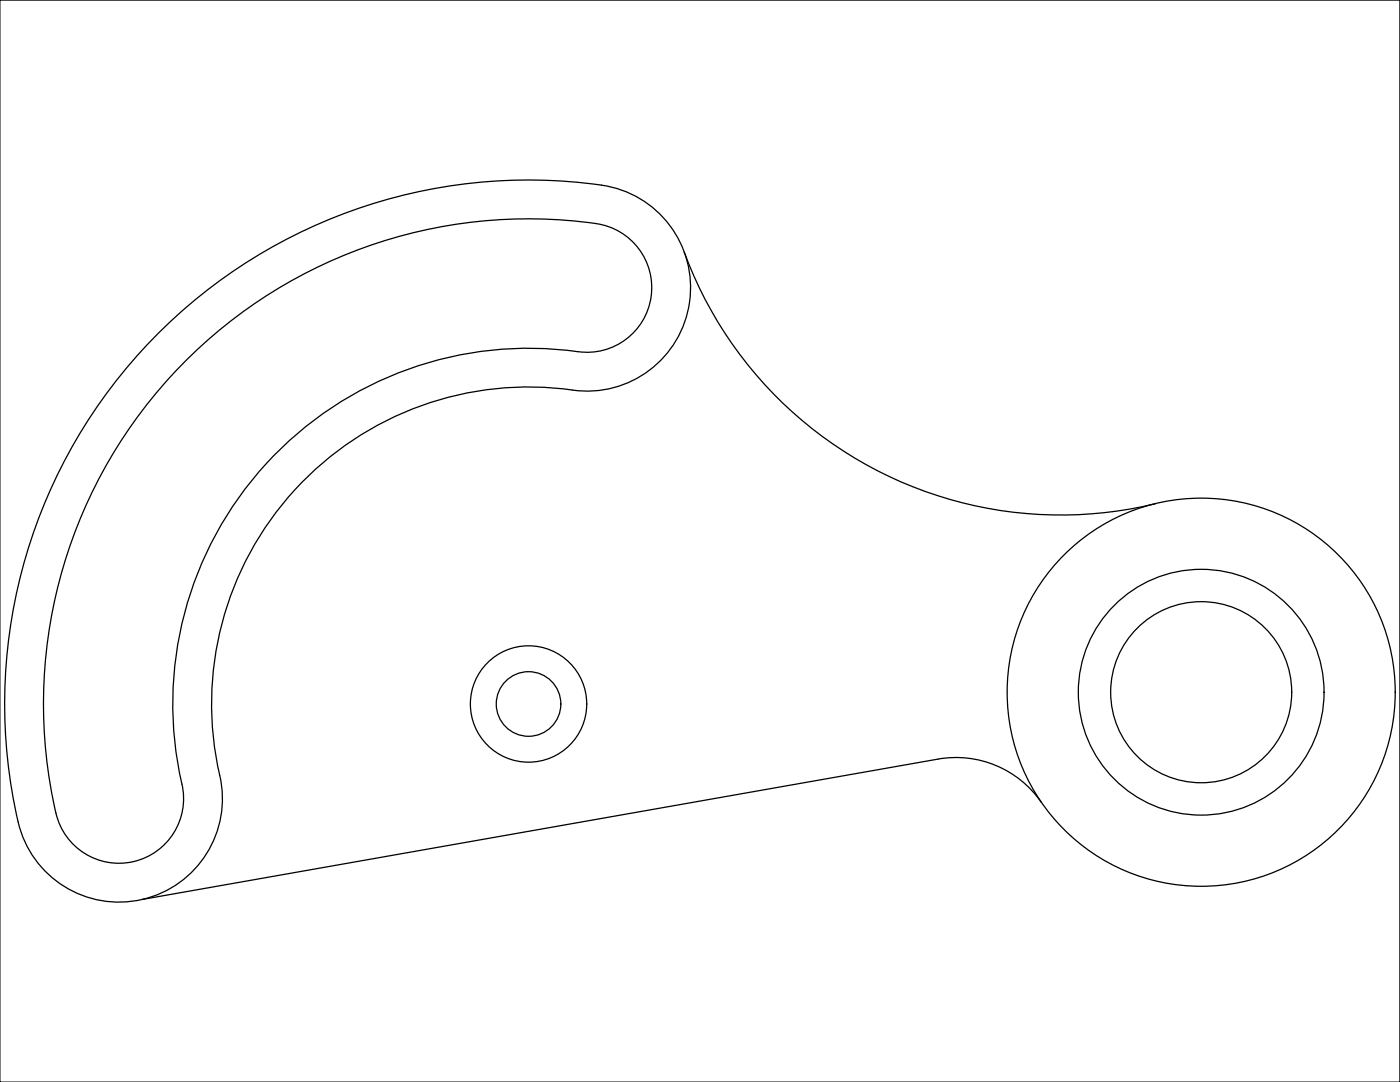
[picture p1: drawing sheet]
<svg xmlns="http://www.w3.org/2000/svg" width="279mm" height="216mm" viewBox="0 0 279 216" stroke-linecap="round" stroke-linejoin="round" font-family="sans-serif">
<!-- layer: 0 -->
<g fill="none" stroke="#000" stroke-width=".25">
<path d="M120 36.9a104.6 104.6 0 0 0-116.4 127.1M120 36.9a20.6 20.6 0 0 1 17.6 23.4 20.6 20.6 0 0 1-23.3 17.5 63.2 63.2 0 0 0-70.5 76.9 20.6 20.6 0 0 1-15.4 24.8 20.6 20.6 0 0 1-24.8-15.5M136.5 50.3a80.1 80.1 0 0 0 94.1 50.2M115.4 70.2a12.9 12.9 0 0 0 14.5-11 12.9 12.9 0 0 0-10.9-14.6 96.7 96.7 0 0 0-107.4 119 12.9 12.9 0 0 0 15.7 8.1 12.9 12.9 0 0 0 9-15.2 71 71 0 0 1 79.1-86.3M207.8 160.1a20.6 20.6 0 0 0-20.6-8.6l-158.8 28"/>
<circle cx="239.7" cy="138.1" r="38.7"/>
<circle cx="239.7" cy="138.1" r="24.5"/>
<circle cx="239.7" cy="138.1" r="18.1"/>
<circle cx="105.5" cy="140.5" r="11.6"/>
<circle cx="105.5" cy="140.5" r="6.4"/>
</g>
<path d="M0 0h279.4v215.9h-279.4z" fill="none" stroke="#000" stroke-width=".2"/>
</svg>
